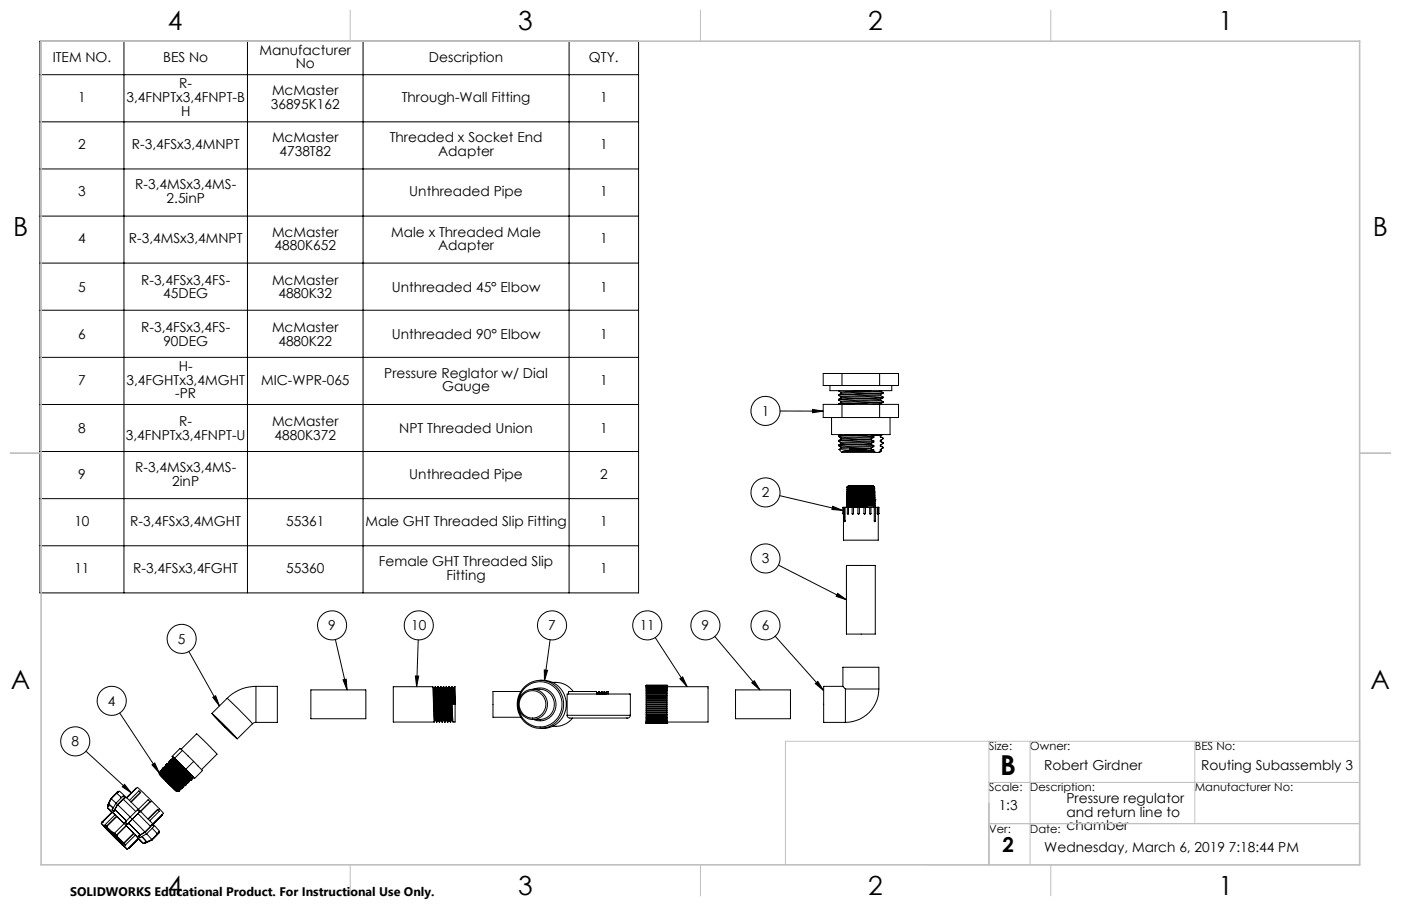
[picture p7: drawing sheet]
<svg xmlns="http://www.w3.org/2000/svg" width="432mm" height="279mm" viewBox="0 0 432 279" stroke-linecap="round" stroke-linejoin="round" font-family="sans-serif">
<defs><g id="words">
<text font-size="8.5" x="308.3" y="239">B</text>
<g font-size="8.1">
<text x="51.7" y="9.3">4</text>
<text x="159.7" y="9.3">3</text>
<text x="267.6" y="9.3">2</text>
<text x="375.6" y="9.3">1</text>
<text x="4" y="72.8">B</text>
<text x="423.1" y="72.8">B</text>
<text x="3.3" y="212.5">A</text>
<text x="422.4" y="212.5">A</text>
<text x="51.7" y="276">4</text>
<text x="159.7" y="276">3</text>
<text x="267.6" y="276">2</text>
<text x="375.6" y="276">1</text>
</g>
<text font-size="6.3" x="309" y="262.6">2</text>
<g font-size="4.2">
<text x="80" y="16.9">Manufacturer</text>
<text x="16.2" y="19">ITEM NO.</text>
<text x="50.3" y="19">BES No</text>
<text x="91.1" y="21.1">No</text>
<text x="132.2" y="19">Description</text>
<text x="181.5" y="19">QTY.</text>
<text x="55.3" y="27.3">R-</text>
<text x="83.8" y="29.4">McMaster</text>
<text x="24.1" y="31.4">1</text>
<text x="39" y="31.5">3,4FNPTx3,4FNPT-B</text>
<text x="55.8" y="35.6">H</text>
<text x="83.5" y="33.6">36895K162</text>
<text x="123.8" y="31.4">Through-Wall Fitting</text>
<text x="184.9" y="31.4">1</text>
<text x="24.1" y="46">2</text>
<text x="40.6" y="46">R-3,4FSx3,4MNPT</text>
<text x="83.8" y="43.9">McMaster</text>
<text x="120.1" y="43.9">Threaded x Socket End</text>
<text x="184.9" y="46">1</text>
<text x="86.2" y="48.1">4738T82</text>
<text x="135" y="48.1">Adapter</text>
<text x="41.7" y="58.4">R-3,4MSx3,4MS-</text>
<text x="24.1" y="60.5">3</text>
<text x="51.3" y="62.6">2.5inP</text>
<text x="126.2" y="60.5">Unthreaded Pipe</text>
<text x="184.9" y="60.5">1</text>
<text x="24.1" y="75">4</text>
<text x="39.7" y="75">R-3,4MSx3,4MNPT</text>
<text x="83.8" y="73">McMaster</text>
<text x="84.6" y="77.1">4880K652</text>
<text x="120.6" y="73">Male x Threaded Male</text>
<text x="135" y="77.1">Adapter</text>
<text x="184.9" y="75">1</text>
<text x="24.1" y="89.9">5</text>
<text x="43.5" y="87.9">R-3,4FSx3,4FS-</text>
<text x="83.8" y="87.9">McMaster</text>
<text x="120.7" y="89.9">Unthreaded 45° Elbow</text>
<text x="184.9" y="89.9">1</text>
<text x="50.3" y="92.1">45DEG</text>
<text x="85.8" y="92.1">4880K32</text>
<text x="24.1" y="104.5">6</text>
<text x="43.5" y="102.4">R-3,4FSx3,4FS-</text>
<text x="50.3" y="106.6">90DEG</text>
<text x="83.8" y="102.4">McMaster</text>
<text x="85.8" y="106.6">4880K22</text>
<text x="120.7" y="104.5">Unthreaded 90° Elbow</text>
<text x="184.9" y="104.5">1</text>
<text x="24.1" y="118.6">7</text>
<text x="39" y="118.6">3,4FGHTx3,4MGHT</text>
<text x="55.1" y="114.4">H-</text>
<text x="80.5" y="118.6">MIC-WPR-065</text>
<text x="118.4" y="116.5">Pressure Reglator w/ Dial</text>
<text x="184.9" y="118.6">1</text>
<text x="54" y="122.8">-PR</text>
<text x="136.3" y="120.7">Gauge</text>
<text x="55.3" y="131.5">R-</text>
<text x="83.8" y="131.5">McMaster</text>
<text x="234.8" y="128.2">1</text>
<text x="24.1" y="133.5">8</text>
<text x="38.8" y="135.6">3,4FNPTx3,4FNPT-U</text>
<text x="84.6" y="135.6">4880K372</text>
<text x="123.1" y="133.5">NPT Threaded Union</text>
<text x="184.9" y="133.5">1</text>
<text x="24.1" y="147.6">9</text>
<text x="41.7" y="145.6">R-3,4MSx3,4MS-</text>
<text x="53.1" y="149.7">2inP</text>
<text x="126.2" y="147.6">Unthreaded Pipe</text>
<text x="184.9" y="147.6">2</text>
<text x="234.8" y="153.4">2</text>
<text x="22.9" y="162.2">10</text>
<text x="40.2" y="162.2">R-3,4FSx3,4MGHT</text>
<text x="88.2" y="162.2">55361</text>
<text x="112.6" y="162.2">Male GHT Threaded Slip Fitting</text>
<text x="184.9" y="162.2">1</text>
<text x="234.8" y="173.7">3</text>
<text x="22.9" y="176.7">11</text>
<text x="41.1" y="176.7">R-3,4FSx3,4FGHT</text>
<text x="88.2" y="176.7">55360</text>
<text x="116.8" y="174.6">Female GHT Threaded Slip</text>
<text x="137.6" y="178.8">Fitting</text>
<text x="184.9" y="176.7">1</text>
<text x="101.2" y="194.4">9</text>
<text x="126.7" y="194.4">10</text>
<text x="169" y="194.4">7</text>
<text x="197.2" y="194.4">11</text>
<text x="216.3" y="194.4">9</text>
<text x="234.8" y="194.4">6</text>
<text x="54.8" y="198.5">5</text>
<text x="33.3" y="217.6">4</text>
<text x="22" y="230.1">8</text>
<text x="321.8" y="237.4">Robert Girdner</text>
<text x="370.2" y="237.4">Routing Subassembly 3</text>
<text x="307.8" y="249.9">1:3</text>
<text x="328.7" y="247.7">Pressure regulator</text>
<text x="328.7" y="251.9">and return line to</text>
<text x="328.7" y="256.1">chamber</text>
<text x="321.8" y="262.6">Wednesday, March 6, 2019 7:18:44 PM</text>
</g>
<text font-size="3.8" x="21.6" y="276.3">SOLIDWORKS Educational Product. For Instructional Use Only.</text>
<g font-size="3.5">
<text x="304.7" y="231.4">Size:</text>
<text x="317.4" y="231.4">Owner:</text>
<text x="368.2" y="231.4">BES No:</text>
<text x="304.7" y="244.1">Scale: Description:</text>
<text x="368.2" y="244.1">Manufacturer No:</text>
<text x="304.7" y="256.8">Ver:</text>
<text x="317.4" y="256.8">Date:</text>
</g>
</g></defs>
<g fill="none" stroke="#000" stroke-width=".31">
<path d="M12.3 12.7h184.5v170.1h-184.5zM38.2 12.7v170.1M76.3 12.7v170.1M111.9 12.7v170.1M175.4 12.7v170.1M12.3 37.6h184.5M12.3 23h184.5M12.3 52.1h184.5M12.3 66.6h184.5M12.3 81.1h184.5M12.3 95.7h184.5M12.3 110.2h184.5"/>
<path d="M253.7 115.2h23.2v3.7h-23.2zM255.8 118.9v1.6h19v-1.6M259.5 115.2v3.7M271.1 115.2v3.7M12.3 124.7h184.5M12.3 139.2h184.5M240.4 126.8h13.3M250.4 126.3l3.3 .5-3.3 .5zM253.7 124.7h23.2v4.1h-23.2zM256.3 128.8v5.2h18v-5.2M258.4 120.5l.8 .5M258.4 122l.8 .4"/>
<path d="M258.4 123.4l.8 .4M258.4 134.6l.8 .5M258.4 136l.8 .5M258.4 137.4l.8 .5M258.4 120.5h.1M258.4 123.2v.1M258.4 124.6v.1M258.4 134.4v.2M258.4 135.9v.1M258.4 137.3v.1M258.6 120.5h-.2M259.2 134l-.8 .4"/>
<path d="M259.2 136.8l-.8 .5M259.2 135.4l-.8 .5M259.2 137.9v.3l-.6 .4M259.2 121v.3M259.2 122.4v.3M259.2 123.8v.3M259.2 136.5v.3M259.2 135.1v.3M259.5 124.7v4.1M259.7 139.2h8M261.9 138.5l-3.3 .1 .9 .9h10.4M261.9 138.5h5.2"/>
<path d="M267.1 138.5l-7.4 .7M267.5 134l-9.1 .4M268.4 136.8l-10 .5M268.4 135.6l.9 .4M268.4 135.6l-10 .4M268.4 135.4l-10 .5M268.4 138.2l-6.5 .3M268.4 138.4l-1.3 .1M268.4 138.4l.9 .4M268.4 137l.9 .4M268.4 137l-10 .4M268.4 135.4v.2"/>
<path d="M268.4 136.8v.2M268.4 138.2v.2M268.6 120.5l-9.4 .5M269.2 139.2h-1.5M269.2 139.2l.7 .3M269.3 134.5l-10.1 .6M269.3 136.3l-.9 .5M269.3 136.3l-10.1 .5M269.3 136l-10.1 .5M269.3 134.9l-.9 .5M269.3 134.9l-10 .5M269.3 137.7l-.9 .5"/>
<path d="M269.3 137.7l-10 .5M269.3 138.8l-9.6 .4M269.3 137.4l-10.1 .5M269.3 136v.3M269.3 134.5v.4M269.3 138.8v.3M269.3 139.1l-1.6 .1M269.3 137.4v.3M269.3 139.1l-.1 .1M269.9 139.5h.8M271.1 124.7v4.1M271.3 134.4l.4-.2h-3.2l.8 .3"/>
<path d="M271.3 134.4v.4M271.3 134.8l.9 .3M271.3 135.8v.4M271.3 136.2l.9 .4M271.3 137.2v.4M271.3 137.6l.9 .4M271.3 138.6v.4M271.3 139l.2 .1M271.4 122l-12.2 .7M271.4 121.7l-12.2 .7M271.4 123.1l-12.2 .7M271.4 124.5l-2.8 .2"/>
<path d="M271.4 134.7l-.1 .1M271.4 137.5l-.1 .1M271.4 120.6l.8 .5-13.8 .6 .8-.4M271.4 123.4l.8 .5-13.8 .7 .8-.5M271.4 134.4v.3l.8 .4M271.4 137.2v.3l.8 .5M271.4 136.1l.8 .5M271.4 138.6v.4M271.4 135.8v.3M271.4 120.6l-12.2 .7M271.4 123.4l-12.2 .7M271.4 134l-13 .6"/>
<path d="M271.4 138.6h-.1M271.4 136.1l-.1 .1M271.4 137.2h-.1M271.4 120.5v.1M271.4 139h.2M271.4 134.4h-.1M271.4 135.8h-.1M271.4 139h-.1M271.5 139.1l-.8 .4M271.6 139l-.1 .1M271.6 139.1l-.5 .4h-.4M271.7 138.4l-.3 .2"/>
<path d="M271.7 137l-.3 .2M271.7 135.6l-.3 .2M272 134l-.6 .4M272.1 121.2l-13.7 .7v-.2M272.1 122.7l-13.7 .6M272.1 124.1l-13.5 .6M272.2 121.2l-.8 .5v.3l.8 .5h-.3l-13.5 .7 .8-.5M272.2 122.7l-.8 .4v.3M272.2 123.9l-.8 .8M272.2 135.1l-.9 .7M272.2 136.6l-.9 .6M272.2 138l-.9 .6"/>
<path d="M272.2 121v.2M272.2 122.4v.2M12.3 153.8h184.5M240.3 152.9l19.5 4.5M256.6 156.1l3.2 1.3-3.4-.3zM259.8 158.4l.2 .2M259.8 158.4h.2M260 158.4v.2M260 156.5h.1M260 156.5h-.2v1.9M260 156.5v1.9M260.1 156.5h.4"/>
<path d="M260.1 156.5v4.2M260.5 156.5h.7M260.5 156.5v4.2M260.9 156.2l2.5 .3M260.9 155.1l.3 .2M260.9 155.6l8.8 .3M260.9 155l8.8 .3M260.9 155.1l8.8 .3M260.9 155.7l8.8 .3M260.9 155v.1M260.9 155.6v.1M260.9 155.7l.2 .1"/>
<path d="M260.9 153.9l.4 .3M260.9 154.5l.4 .2M260.9 156.2l6.8 .3-6.8-.3M260.9 154.4l8.8 .3M260.9 153.9l8.8 .3M260.9 154.5l8.8 .3M260.9 153.8v.1M260.9 154.4v.1M260.9 156.2h.1M261 152.6l.3 .3M261 153.3l.3 .2M261 153.8l8.7 .3"/>
<path d="M261 153.2l8.7 .3M261 152.6l8.6 .3M261 153.3l8.7 .3M261 153.2v.1M261 151.5l.4 .3M261 152.1l.4 .2M261 152l8.6 .3M261 152.1l8.6 .3M261 152.7l8.6 .3M261 151.4v.1M261 152v.1M261.1 150.3l.3 .2"/>
<path d="M261.1 150.9l.3 .2M261.1 155.8l8.6 .3M261.1 151.4l8.5 .3M261.1 150.8l8.5 .3M261.1 150.9l8.5 .3M261.1 151.5l8.5 .3M261.1 155.8l-.2 .4M261.1 150.2v.1M261.1 150.8v.1M261.1 150.2l8.5 .3M261.1 150.3l8.5 .3M261.1 155.5l-.2 .1"/>
<path d="M261.1 155.5l8.5 .4M261.2 158.4l.1 .2 .2-.2M261.2 156.5h.3M261.2 158.4h.3M261.2 156.5v1.9M261.2 155.3l8.3 .2M261.2 155.3l-.1 .2M261.3 154.2l-.4 .2M261.3 154.8l-.4 .2M261.3 154.7v.1M261.3 154.7l5.3 .2M261.3 154.2l8 .3"/>
<path d="M261.3 154.8l1.4 .1M261.3 153l-.3 .2M261.3 153.6l-.4 .2M261.3 152.9v.1M261.3 153.5v.1M261.3 153.5l8 .3M261.3 154.1l8 .3M261.3 153l8 .3M261.3 153.6l8 .3M261.4 151.8l-.4 .2M261.4 152.4l-.4 .2M261.4 152.3v.1"/>
<path d="M261.4 152.3l7.9 .3M261.4 152.9l7.9 .3M261.4 151.8l7.8 .3M261.4 152.4l7.9 .3M261.4 151.7l7.8 .3 .4-.2M261.4 150.6l-.3 .2M261.4 151.2l-.4 .2M261.4 150.5v.1M261.4 151.1v.1M261.4 151.1l7.8 .3M261.4 151.2l7.8 .3M261.4 149.9l7.7-.2 .4 .3"/>
<path d="M261.4 150l-.3 .2M261.4 149.9v.1M261.4 149.9l7.8 .3M261.4 150.5l7.8 .3M261.4 149.9l8 .2M261.4 150l7.8 .3M261.4 150.6l7.8 .3M261.5 156.5h1.1M261.5 156.5v1.9M262.6 158.4l.2 .2 .3-.2M262.6 156.5h.5M262.6 158.4h.5"/>
<path d="M262.6 156.5v1.9M262.7 154.9l6.7 .3M262.7 154.9h3.9M263.1 156.5h1.3M263.1 156.5v1.9M264.4 158.4l.2 .2M264.4 156.5h.5M264.4 158.4h.5M264.4 156.5v1.9M264.6 158.6h.1M264.9 158.4l-.3 .2M264.9 156.5h1.4"/>
<path d="M264.9 156.5v1.9M266.3 158.4l.2 .2 .2-.2M266.3 156.5h.4v1.9M266.3 158.4h.4M266.3 156.5v1.9M266.6 154.9l2.8 .1M266.6 154.9h.1M266.7 156.5h1.3M268 158.4l.2 .2 .2-.2M268 156.5h.4v1.9M268 158.4h.4M268 156.5v1.9"/>
<path d="M268.4 156.5h1.1M269.2 150.3l.4 .2-.4 .3M269.2 150.9l.4 .2M269.2 151.5l.4 .2M269.2 151.4v.1M269.2 150.8v.1M269.3 152.7l.4 .2-.4 .3M269.3 152l.3 .3M269.3 152.6v.1M269.3 153.9l.4 .2M269.3 153.3l.4 .2M269.3 153.8v.1"/>
<path d="M269.3 153.2v.1M269.4 155v.2M269.4 150.1l-.2 .2M269.4 155.2l.3 .2M269.4 150.1h.1M269.5 156.5h.3M269.5 156.5v4.2M269.5 155.5l.1 .4M269.6 151.2l-.4 .2M269.6 151.1v.1M269.6 155.9h.1M269.6 152.4l-.3 .2"/>
<path d="M269.6 151.7v.1M269.6 152.3v.1M269.7 153.6l-.4 .2M269.7 156.1l.1 .4M269.7 153.5v.1M269.7 154.8l-.3 .2M269.7 154.2l-.4 .2 .4 .3M269.7 154.1h.1M269.7 154.1v.1M269.7 154.7v.1M269.7 155.4l-.2 .1M269.7 155.9v.1"/>
<path d="M269.7 156v.1M269.8 156.5h.6M269.8 156.5v4.2M270.4 158.4v.2l.3-.2M270.4 156.5h.3M270.4 158.4h.3M270.4 156.5v1.9M270.7 156.5v10.1h-10.7v-8M270.7 156.5h.1M270.7 156.5h.2v1.9M270.7 158.4h.2M270.9 158.4l-.2 .2"/>
<path d="M12.3 168.3h184.5M239.9 174.3l21 10.7M260.1 160.7l.2 .2 .2-.2M260.1 160.7h.4M260.9 174.4h8.9v21.1h-8.9zM269.5 160.7l.1 .2 .2-.2M269.5 160.7h.3M103.4 197.2l3.6 15.6M128.9 197.3l-.5 14.5M169.5 197.3l-1.7 12.6M201.9 196.6l9.9 15.2M220.3 196.3l13.9 16.5"/>
<path d="M238.9 196.2l15 16.8M258.2 183l2.7 2-3.2-1.1zM36.9 219.9l12.2 18.4M58.2 200.9l9.4 16.8M65.6 215.1l.9-.5 1.1 3.1zM70 215.4l7.8 7.8M70 215.4l-4.7 4.6M78.9 211.7a12.3 12.3 0 0 0-8.9 3.7M78.9 211.7h6.6v11.1h-6.6M78.9 211.7v11.1M95.8 212.8h16.9v8.9h-16.9zM105.7 209.7l1-.3 .3 3.4z"/>
<path d="M128 208.5h1l-.6 3.3zM133.4 211.8l.3 .5v1.2l.4 8.7-.3 .5zM133.4 211.8h-12.2v10.9h12.6M133.6 212.2h.2M134.1 211.8l-.3 .5 .4 8.3v1.4l.3 .6-.4-10.8M134.1 211.8h.1M134.2 211.8l.3 .5 .1 1.2 .3 8.7-.2 .5zM134.5 212.2h.2M134.9 211.8l-.2 .5 .3 8.3 .1 1.4 .3 .6-.4-10.8M135 211.8h.1M135.1 211.8l.3 .5v1.2l.3 8.7-.2 .5zM135.3 212.2h.2"/>
<path d="M135.8 211.8l-.3 .5 .4 8.3v1.4l.3 .6-.4-10.8M135.8 211.8h.1M135.9 211.8l.3 .5 .1 1.2 .3 8.7-.3 .5zM136.2 212.2h.2M136.6 211.8l-.2 .5 .3 8.3 .1 1.4 .3 .6-.4-10.8M136.7 211.8h.1M136.8 211.8l.3 .5v1.2l.3 8.7-.2 .5zM137 212.2h.2M137.5 211.8l-.3 .5 .3 8.3 .1 1.4 .3 .6-.4-10.8M137.5 211.8h.1M137.6 211.8l.3 .5 .1 1.2 .3 8.7-.3 .5zM137.9 212.2h.2"/>
<path d="M138.3 211.8l-.2 .5 .3 8.3 .1 1.4 .2 .6-.3-10.8M138.4 211.8h.1M138.5 211.8l.2 .5 .1 1.2 .3 8.7-.2 .5zM138.7 212.2h.2M139.2 211.8l-.3 .5 .3 8.3 .1 1.4 .3 .6-.4-10.8M139.2 211.8h.1M139.6 212.2h.2M139.8 217.1l-.2-4.8-.3-.5 .2 5.3h.8M140 211.8l-.2 .5 .2 4.8M140.1 211.8l.2 5.3M140.1 211.8h.2v5.3M140.3 217.1v5.6h-.7"/>
<path d="M160.5 213.3h-8.6v7.9h8.6M161.6 211.8a7.3 7.3 0 0 1 10 .1 7.3 7.3 0 0 1 .5 10 7.3 7.3 0 0 1-10.3 .9 7.3 7.3 0 0 1-.8-10.3zM161.7 212.3a6.9 6.9 0 0 1 10.5 1.2 6.9 6.9 0 0 1-3.1 10.2 6.9 6.9 0 0 1-8.4-2.7 6.9 6.9 0 0 1 1-8.7zM164.2 212.5h2.2a4.7 4.7 0 0 1 4.5 4.7 4.7 4.7 0 0 1-4.5 4.7h-2.2M164.5 212.5a5 5 0 0 1 6.9 4.7 5 5 0 0 1-6.9 4.7M166.6 209.8a7.4 7.4 0 0 1 7.9 7.4 7.4 7.4 0 0 1-7.9 7.4M167.7 206.6l1.1 .1-1 3.2zM170.3 210.4a6.8 6.8 0 0 1 6.3 2.9M183.8 213.3l.3 .4M183.8 213.3h-8.4l-.1 .7M183.8 213.3l.1 .7M184 213.7h.3"/>
<path d="M184.1 213.7v.3M184.3 213.7v.3M184.5 213.3l-.2 .4M184.5 213.3l.1 .7M184.5 213.3h.1M184.6 213.3l.3 .4M184.6 213.3l.1 .7M184.9 213.7h.2M184.9 213.7l.1 .3M185.1 213.7l.1 .3M185.4 213.3l-.3 .4M185.4 213.3l.1 .7"/>
<path d="M185.4 213.3h.1M185.5 213.3l.3 .4M185.5 213.3l.1 .7M185.7 213.7h.2M185.8 213.7v.3M185.9 213.7l.1 .3M186.2 213.3l-.3 .4M186.2 213.3l.1 .7M186.2 213.3h.1M186.3 213.3l.3 .4M186.3 213.3l.1 .7M186.6 213.7h.2"/>
<path d="M186.6 213.7l.1 .3M186.8 213.7l.1 .3M187.1 213.3l-.3 .4M187.1 213.3h.4v.7M187.1 213.3v.7M199.2 211.7l19 .1v10.9h-19M199.2 216.9v.4M199.2 217.5v.4M199.2 216.3v.3M199.2 217.3v.2M199.2 216.6v.3M199.2 218.1v.4"/>
<path d="M199.2 217.9v.2M199.2 215.7v.3M199.2 216v.3M199.2 218.5v.2M199.2 218.7v.4M199.2 215.1v.3M199.2 215.4v.3M199.2 219.1v.2M199.2 214.9v.2M199.2 219.3v.3M199.2 214.5v.4M199.2 219.6v.2"/>
<path d="M199.2 219.8v.4M199.2 214.3v.2M199.2 214v.3M199.2 213.8v.2M199.2 213.5v.3M199.2 213.3v.2M199.2 213v.3M199.2 212.9v.1M199.2 212.6v.3M199.2 212.5v.1M199.2 212.3v.2M199.2 212.2v.1"/>
<path d="M199.2 212v.2M199.2 211.9v.1M199.2 211.7v.2M199.2 211.7h.1M199.2 211.6v.1M199.2 211.5v.1M199.2 211.4h6.3M199.2 211.3h.1M199.2 212.6h6.3M199.2 211.7h6.3M199.2 217.3h6.3M199.2 216.9h6.3"/>
<path d="M199.2 217.9h6.3M199.2 217.5h6.3M199.2 216.6h6.3M199.2 216.3h6.3M199.2 218.5h6.3M199.2 218.1h6.3M199.2 216h6.3M199.2 215.7h6.3M199.2 218.7h6.3M199.2 219.1h6.3M199.2 215.4h6.3M199.2 215.1h6.3"/>
<path d="M199.2 219.3h6.3M199.2 214.9h6.3M199.2 219.6h6.3M199.2 214.5h6.3M199.2 219.8h6.3M199.2 214.3h6.3M199.2 214h6.3M199.2 213.8h6.3M199.2 213.5h6.3M199.2 213.3h6.3M199.2 213h6.3M199.2 212.9h6.3"/>
<path d="M199.2 212.5h6.3M199.2 212.3h6.3M199.2 212.2h6.3M199.2 212h6.3M199.2 211.9h6.3M199.2 211.6h6.3M199.2 211.5h6.3M199.2 211.3v.2M199.2 211.3h6.3M205.5 216.9v.4M205.5 217.5v.4M205.5 216.3v.3"/>
<path d="M205.5 217.3v.2M205.5 216.6v.3M205.5 218.1v.4M205.5 217.9v.2M205.5 215.7v.3M205.5 216v.3M205.5 218.5v.2M205.5 218.7v.4M205.5 215.1v.3M205.5 215.4v.3M205.5 219.1v.2M205.5 214.9v.2"/>
<path d="M205.5 219.3v.3M205.5 214.5v.4M205.5 219.6v.2M205.5 219.8v.4M205.5 214.3v.2M205.5 214v.3M205.5 213.8v.2M205.5 213.5v.3M205.5 213.3v.2M205.5 213v.3M205.5 212.9v.1M205.5 212.6v.3"/>
<path d="M205.5 212.5v.1M205.5 212.3v.2M205.5 212.2v.1M205.5 212v.2M205.5 211.9v.1M205.5 211.7v.2M205.5 211.6v.1M205.5 211.5v.1M205.5 211.3h.1M205.5 211.3v.2M209.5 209.3l.9-.6 1.4 3.1zM226.7 212.8h16.9v8.9h-16.9z"/>
<path d="M231.7 210.6l.8-.7 1.7 2.9zM251.3 210.8l.8-.7 1.8 2.9zM259.8 211.7h-5.9v11.1h6.7M259.8 211.7l.8 .8M259.8 211.7v-5.9h11.1v6.7M260.6 212.5v10.3M260.6 212.5h10.3M270.9 212.5a10.3 10.3 0 0 1-10.3 10.3M26.5 231.7l14 12.8M46.8 235.9l.9-.6 1.4 3zM49 238.1l.5 .1M49.1 238.7v-.6l5.7 6v-.2"/>
<path d="M49.1 238.7l5.3 5.4zM49.1 238.5v.1M49.3 238.9l4.9 5zM49.4 237.7l.1 .5M49.4 237.7l5.8 6.2M49.5 237.7l.4 .1M49.5 237.7l5.8 6.2-.1-.4M49.5 238.2l5.2 5.7M49.5 237.7h-.1M49.5 238.2l5.3 5.7M49.8 237.3l5.9 6.3M49.9 237.2l.4 .1"/>
<path d="M49.9 237.2v.5M49.9 237.2l5.8 6.3M49.9 237.8l5.3 5.7M49.9 237.7v.1M50 237.7l5.2 5.8M50.2 236.9l.1 .4M50.2 236.9l5.9 6.2M50.3 236.8l.4 .1M50.3 236.8l5.9 6.3M50.3 237.3l5.3 5.8M50.3 236.8l-.1 .1M50.3 237.3l5.4 5.7"/>
<path d="M50.7 236.4h.5M50.7 236.4l.1 .4M50.7 236.4l5.9 6.3-.5-.1M50.7 236.9l5.4 5.7M50.7 236.4l5.9 6.2-.1-.3M50.8 236.8l-.1 .1M50.8 236.9l5.3 5.7M51.1 236l5.9 6.3M51.1 236.5l5.4 5.7M51.2 235.9l5.8 6.3M51.2 236.4l5.4 5.8M51.5 235.5v.5"/>
<path d="M51.5 235.5l4.1 4.3 1.8 2.1M51.5 235.4l.4 .2M51.5 236h-.5l.2 .4M51.5 235.5l6 6.3M51.5 236l5.4 5.8M51.5 235.4v.1M51.6 236l5.4 5.8M51.9 235.1l.1 .4M51.9 235.1l6 6.4M52 235l.4 .1M52 235l5.9 6.4M52 235.6l5.4 5.8"/>
<path d="M52 235l-.1 .1M52 235.5h-.1M52 235.5l5.4 5.9M52.3 234.6l.5 .1M52.3 234.6l.1 .5M52.3 234.6l6 6.5M52.4 235.1l5.4 5.9M52.4 234.6l5.9 6.4M52.4 235.1h.1M52.4 235.1l4.7 4.9 .7 1M52.7 234.2l5.6 6.4M52.7 234.2l6 6.5"/>
<path d="M52.8 234.1l.2 .1M52.8 234.1l-.1 .1M52.8 234.1l6 6.5M52.8 234.5l-.1 .2 5.5 5.8M53 234.2l4.6 4.7 1.2 1.7M53.1 233.3l.3 .2M53.1 233.3l.2 .2M53.1 233.8l6.1 6.4M53.1 233.8l.1 .1M53.2 233.9l5.8 6.3M53.2 233.9l-.2 .3M53.2 233.7l6 6.4"/>
<path d="M53.2 233.7l-.1 .1M53.2 233.7h.1M53.3 233.7l5.9 6.3M53.4 233.5l5.2 5.2M53.4 233.5l-.1 .2M53.4 233.5l.4 .4M53.8 233.9l3.5 3.3M55.8 231.1l4.8-4.8 3.3 3.1 3 3.2-4.8 4.7M56.2 231.4l-2.4 2.5M56.2 231.4l3.5 3.4M56.2 231.4l-.7-.6-2.4 2.5M57.3 237.2l1.3 1.5"/>
<path d="M58.6 238.7l.7 .7M58.6 238.7l1.4 1.4M59.3 239.4l.3 .4M59.3 239.4l.4 .4M59.3 239.4l.3 .4-.4 .3M59.7 239.8h-.1M59.7 239.8l.3 .3M59.7 234.8l-2.4 2.4M59.7 234.8l2.7 2.8-2.4 2.5M65.3 220l7.8 7.9zM66.1 220.8l6.3 6.3zM77.8 223.2l-4.7 4.7"/>
<path d="M78.9 222.8l-1.1 .4M134.1 222.2h.2M134.5 222.7h.2M134.9 222.2h.2M135.4 222.7h.1M135.7 222.2h.3M136.2 222.7h.1M136.6 222.2h.2M137.1 222.7h.1M137.4 222.2h.3M137.9 222.7h.1M138.3 222.2h.2"/>
<path d="M138.8 222.7h.1M139.1 222.2h.2M174.8 220.6a1.15 1.15 0 0 0 1.7 .8h16.9a.84 .84 0 0 0 .9-.8M174.8 220.6v-6.6h19.5v6.6M174.8 220.6h19.5M176.5 221.4a6.8 6.8 0 0 1-6.2 2.6M199.2 220.2v.1M199.2 220.3v.4M199.2 220.7v.2M199.2 220.9v.3M199.2 221.2v.1M199.2 221.3v.3"/>
<path d="M199.2 221.6v.1M199.2 221.7v.3M199.2 222v.1M199.2 222.1v.2M199.2 222.3v.1M199.2 222.4v.2M199.2 222.6v.1M199.2 222.7v.1M199.2 222.8h.1M199.2 222.8v.2M199.2 223h.1M199.2 223v.1"/>
<path d="M199.2 223.1h.1M199.2 221.2h6.3M199.2 220.2h6.3M199.2 220.3h6.3M199.2 220.7h6.3M199.2 220.9h6.3M199.2 221.3h6.3M199.2 221.6h6.3M199.2 221.7h6.3M199.2 222h6.3M199.2 222.1h6.3M199.2 222.3h6.3"/>
<path d="M199.2 222.4h6.3M199.2 222.6h6.3M199.2 222.8h6.3M199.2 223h6.3M199.2 223.1h6.3M205.5 220.2v.1M205.5 220.3v.4M205.5 220.7v.2M205.5 220.9v.3M205.5 221.2v.1M205.5 221.3v.3M205.5 221.6v.1"/>
<path d="M205.5 221.7v.3M205.5 222v.1M205.5 222.1v.2M205.5 222.3v.1M205.5 222.4v.2M205.5 222.6v.2M205.5 222.8h.1M205.5 222.8v.2M205.5 223h.1M205.5 223v.1M205.5 223.1h.1M31.2 253.9l8 8.1z"/>
<path d="M31.2 253.9l3.4-3.4 .9 .8-3.1 3M31.5 253.5l.1 .1M31.5 253.5h.1M31.6 253.6h.1M32 254.7l6.4 6.4zM32.4 254.3l.5 .5M32.4 254.3l.5 .4M32.8 255.4l2.4 2.6M32.9 254.7v.1M32.9 254.8l3.1-3 2.2 2.2-3 3M33.1 255.7l2.1 2.3M33.2 248.4v.1"/>
<path d="M33.2 248.4l.1 .2M33.3 248.6h.1M33.3 248.6l-.2 .5M33.5 248l1.4 1.2-1.3-1.1M33.5 248l.1 .1M33.6 248.1l-.3 .5M34 256.6l.9 .1 3.9 3.9-6.5-6 5.2 5.6M34.1 246.3l-.9 2.1M34.1 246.3h.1M34.3 246.4l1.4 1.3M34.3 246.4l-.8 1.6M34.4 250.5l-1.3-1.4 7 6.7 4 4.3-1.5-1.3"/>
<path d="M34.5 250.4l-3 3.1M34.6 249.7l.6 .6M34.6 249.7l.4 .4M35 250.1l.2 .2M35.2 257l.7 .7M35.2 257h.1M35.2 258l2.3 2.2M35.4 249.7l3.6 3.5-3.5-3.5M35.4 249.7h.1M35.5 249.7l-.3 .6M35.7 247.7l.5 .4M35.7 247.7l-1.1 2"/>
<path d="M35.9 257.7h.1M35.9 257.7l3-3 .5 .4 1.8 1.9-3.1 3M35.9 251.7l-3 3M36 258.6l1.5 1.6M36.2 248.1l-1.2 2M36.3 248.2l-.9 1.5M36.3 248.2l3.8 3.8M36.3 248.2l1.7-1.7 3.8 3.8M36.4 244.1h.1M36.4 244.1l-2.3 2.2M36.4 244.1l.1 .1M36.5 244.2l.4-.2 6.6 6.4 5.3 5.5 .3 .4-.2 .3"/>
<path d="M36.5 244.2l-.4 .5M37.3 245.7l-.2 .1M37.5 246l-1.6-1.3-1.6 1.7M38.1 260l.6 .6M38.1 260l.1 .1M38.4 241.9l2.1 2.6-2.8-1.9zM38.4 245.9l-.4-.4-2.3 2.2M38.4 245.9l.2 .1-.5 .6M38.4 245.9l-2.2 2.2M38.6 253.6l.6 .6M38.6 253.6h.1M39.1 246.1l3.3-3.3 7.5 7.4 .5 .6-.4 .4"/>
<path d="M39.2 254.2h.1M39.6 253.8l-.4 .4M39.6 253.8l3.5 3.6M39.6 253.8l3.6 3.7M39.6 253.8h.1M39.9 246.8l2.9-2.9 .6 .5-3 3M40.1 252l.7 .6M40.1 252l-1.5 1.6M40.8 252.6l-1.2 1.2M40.8 252.6l3.9 4M40.8 252.6l-1.6 1.6M41.2 257.1l-3 3"/>
<path d="M42 243.2l-3 2.8M42.5 250.9l3.9 4-1.7 1.7M42.7 257.7l.5 .6M42.7 257.7l.1 .1M42.7 258.7l-3 3M42.8 257.8l.4 .5M43 250.4l-.6-.7-2.3 2.3M43 250.4h.1M43 250.4l-2.2 2.2M43.1 257.4l-.4 .3M43.1 257.4l.1 .1M43.3 244.3l-3 3"/>
<path d="M44.6 259.8v.1M44.6 259.9l-.5 .2M44.6 259.8l.1 .2M44.6 259.9l.1 .1M44.7 256.6l-1.5 .9M44.7 256.6l.5 .5M44.7 256.6l-1.9 1.2M44.7 260h.1M45.1 259.5l-1.4-1.5 1.5 1.6M45.1 259.5l-.5 .3M45.1 259.5l.1 .1M45.2 257.1l-2 1.2"/>
<path d="M45.2 257.1l1.6 1.8M46.3 247.3h.1M46.3 247.3l-3 2.9M46.3 247.3l-.7-.7-2.9 3M46.8 258.9l-1.6 .7M46.8 259l-2.1 1M46.8 259h.1M46.9 255.4l1.6 1.8-1.7 1.7M47 254.4l.4 .5-2.2 2.2M47 254.4l-.2-.1-.5 .5M47 254.4l-2.3 2.2M48.6 249.7l.5 .5-3 2.9"/>
<path d="M48.6 249.7l-3 2.9M48.6 249.7l-2.9 2.9M48.9 256.6l.2 .2-2.3 2.2M48.9 256.6l-.5 .5M49.1 256.8l-2.3 2.2M50.1 251.2l-3 2.9M50.1 251.2l-2.9 3M50.1 251.2v.1M54.4 244.1h.4M54.8 243.9l.4 .1M55.2 243.5l.4 .1M55.2 243.5h.1"/>
<path d="M55.3 243.9l-.1 .1M55.6 243.1l.1 .4M55.7 243l.4 .1M55.7 243l-.1 .1M55.7 243.5v.1M56.1 242.6l.1 .5M56.2 243.1h-.1M56.6 242.2l.3 .1M56.6 242.2l-.1 .1M56.6 242.7h.1M56.9 241.8l.1 .4M56.9 241.9h.5"/>
<path d="M57 242.3h.1M57.4 241.4v.5M57.4 241.4l.5 .1M57.4 241.4h.1M57.8 241l.1 .4M57.9 241l.4 .1M57.9 241.4v.1M58.2 240.5v.1M58.2 240.5h.1M58.3 240.6v.5M58.3 240.6h.1M58.3 240.6l.4 .1"/>
<path d="M58.8 240.6h.1M58.8 240.6l-.1 .1M59 240.2l-.3 .1M59 240.2h.2M59.2 240l.1 .2M59.3 240.2h-.1M38.2 260.1l.5 .5M38.7 260.6l3.1-3 .8 1-3 2.9M39.6 261.5v.1M39.6 261.6l-.4 .4M39.6 261.5l.1 .2M39.6 261.6l.1 .1"/>
<path d="M39.7 261.7h.1"/>
<circle cx="235.9" cy="126.7" r="4.5"/>
<circle cx="235.9" cy="151.9" r="4.5"/>
<circle cx="235.9" cy="172.2" r="4.5"/>
<circle cx="56" cy="197" r="4.5"/>
<circle cx="102.4" cy="192.8" r="4.5"/>
<circle cx="129.1" cy="192.8" r="4.5"/>
<circle cx="170.1" cy="192.8" r="4.5"/>
<circle cx="199.5" cy="192.9" r="4.5"/>
<circle cx="217.4" cy="192.9" r="4.5"/>
<circle cx="235.9" cy="192.9" r="4.5"/>
<circle cx="34.4" cy="216.1" r="4.5"/>
<circle cx="164.1" cy="217.3" r="4.2"/>
<circle cx="164.2" cy="217.3" r="4.6"/>
<circle cx="23.2" cy="228.6" r="4.5"/>
</g>
<g fill="none" stroke="#c0c0c0" stroke-width=".31">
<path d="M108 3.2v9.5M215.9 3.2v9.5M323.8 3.2v9.5M3.1 139.7h9.6M419.1 139.7h9.5M304.8 228.6v38.1M317.5 228.6v38.1M368.3 228.6v25.4M304.8 254h114.3M304.8 241.3h114.3M108 266.7v9.6M215.9 266.7v9.6"/>
<path d="M285.7 266.7h133.4v-38.1h-177v38.2M323.8 266.7v9.6"/>
</g>
<path d="M12.7 12.7h406.4v254h-406.4z" fill="none" stroke="#c0c0c0" stroke-width=".5"/>
<path d="M250.4 126.3l3.3 .5-3.3 .5zM256.6 156.1l3.2 1.3-3.4-.3zM258.2 183l2.7 2-3.2-1.1zM251.3 210.8l.8-.7 1.8 2.9zM105.7 209.7l1-.3 .3 3.4zM65.6 215.1l.9-.5 1.1 3.1zM46.8 235.9l.9-.6 1.4 3zM38.4 241.9l2.1 2.6-2.8-1.9zM128 208.5h1l-.6 3.3zM167.7 206.6l1.1 .1-1 3.2zM209.6 209.3l.8-.6 1.4 3.1zM231.7 210.6l.8-.7 1.7 2.9z" fill="#000"/>
<use href="#words"/>
</svg>
